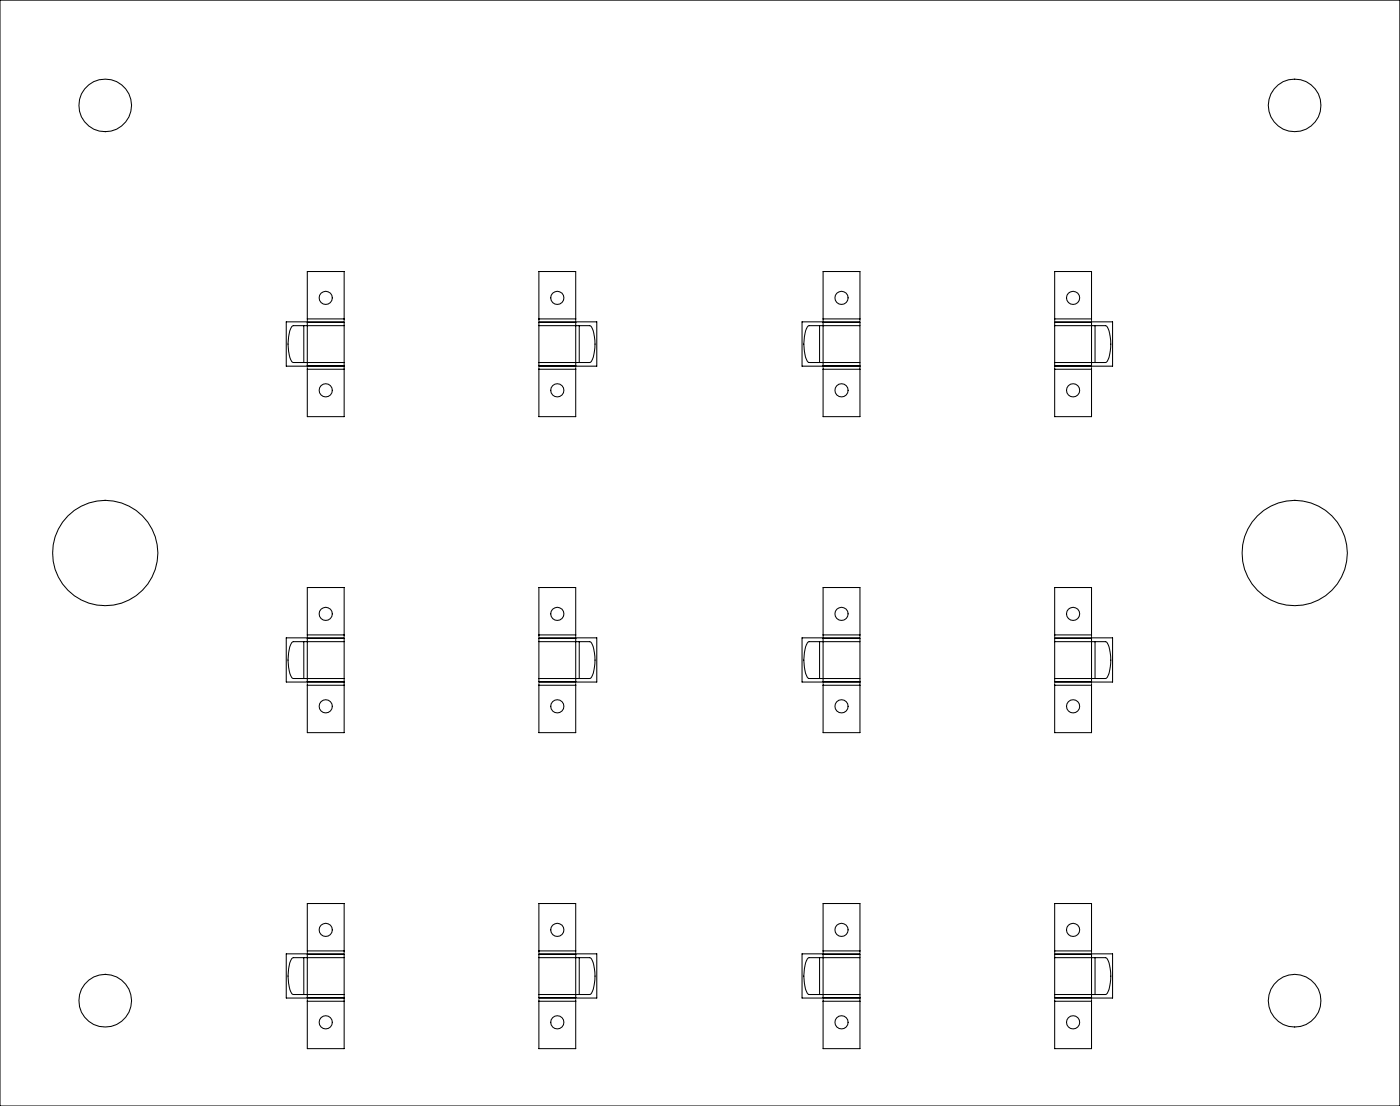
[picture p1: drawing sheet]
<svg xmlns="http://www.w3.org/2000/svg" width="338mm" height="267mm" viewBox="0 0 338 267" stroke-linecap="round" stroke-linejoin="round" font-family="sans-serif">
<g fill="none" stroke="#000" stroke-width=".25">
<path d="M0 0h337.8v266.7h-337.8zM69.1 77.6h13.9v10.7h-13.9zM73.3 78.5h.9M73.3 78.5h-2.5a3.1 3.1 0 0 0-1.2 2.7 9.4 9.4 0 0 0 1 6.1l2.7 .1M73.3 78.5v8.9M74.2 76.9v.4M74.2 77.6v.2M74.2 77.8v.7M74.2 76.9h8.8M74.2 77.8h8.8M74.2 76.9v-11.4h8.8v11.4M74.2 78.5v8.9"/>
<path d="M74.2 78.5h8.8M83 76.9v.4M130 76.9v.4M130 76.9v-11.4h8.9v11.4M130 77.6h14v10.7h-14zM130 76.9h8.9M130 77.8h8.9M130 78.5h8.9M138.9 77.6v.2M138.9 76.9v.4M138.9 77.8v.7M138.9 78.5h.9"/>
<path d="M138.9 78.5v8.9M139.8 78.5h2.5a3.1 3.1 0 0 1 1.1 2.7 9.4 9.4 0 0 1-.9 6.1l-2.7 .1M139.8 78.5v8.9M193.5 77.6h14v10.7h-14zM197.8 78.5h.8M197.8 78.5h-2.5a3.1 3.1 0 0 0-1.2 2.7 9.4 9.4 0 0 0 .9 6.1l2.8 .1M197.8 78.5v8.9M198.6 76.9v.4M198.6 77.6v.2M198.6 77.8v.7M198.6 76.9h8.9M198.6 77.8h8.9"/>
<path d="M198.6 76.9v-11.4h8.9v11.4M198.6 78.5h8.9M198.6 78.5v8.9M207.5 76.9v.4M254.5 76.9v.4M254.5 76.9h8.9M254.5 77.8h8.9M254.5 76.9v-11.4h8.9v11.4M254.5 78.5h8.9M254.5 77.6h14v10.7h-14zM263.4 77.6v.2M263.4 76.9v.4"/>
<path d="M263.4 77.8v.7M263.4 78.5h.8M263.4 78.5v8.9M264.2 78.5h2.5a3.1 3.1 0 0 1 1.2 2.7 9.4 9.4 0 0 1-.9 6.1l-2.8 .1M264.2 78.5v8.9M73.3 87.4h.9M74.2 88.2v.1M74.2 88.7v.3M74.2 87.4v.8M74.2 89v11.5h8.8v-11.5M74.2 89h8.8M74.2 88.2h8.8"/>
<path d="M74.2 87.4h8.8M83 88.3v.7M130 88.7v.3M130 89v11.5h8.9v-11.5M130 89h8.9M130 88.2h8.9M130 87.4h8.9M138.9 88.7v.3M138.9 88.2v.1M138.9 87.4v.8M138.9 87.4h.9M197.8 87.4h.8"/>
<path d="M198.6 88.2v.1M198.6 88.7v.3M198.6 87.4v.8M198.6 89v11.5h8.9v-11.5M198.6 89h8.9M198.6 88.2h8.9M198.6 87.4h8.9M207.5 88.3v.7M254.5 88.7v.3M254.5 89v11.5h8.9v-11.5M254.5 89h8.9M254.5 88.2h8.9"/>
<path d="M254.5 87.4h8.9M263.4 88.7v.3M263.4 88.2v.1M263.4 87.4v.8M263.4 87.4h.8M69.1 153.8h13.9v10.7h-13.9zM73.3 154.7h.9M73.3 154.7h-2.5a3.1 3.1 0 0 0-1.2 2.7 9.4 9.4 0 0 0 1 6.1l2.7 .1M73.3 154.7v8.9M74.2 153.1v.4M74.2 153.8v.2M74.2 154v.7"/>
<path d="M74.2 153.1v-11.4h8.8v11.4M74.2 154.7v8.9M74.2 153.1h8.8M74.2 154h8.8M74.2 154.7h8.8M83 153.1v.4M130 153.1v.4M130 153.1v-11.4h8.9v11.4M130 153.8h14v10.7h-14zM130 153.1h8.9M130 154h8.9M130 154.7h8.9"/>
<path d="M138.9 153.8v.2M138.9 153.1v.4M138.9 154v.7M138.9 154.7h.9M138.9 154.7v8.9M139.8 154.7h2.5a3.1 3.1 0 0 1 1.1 2.7 9.4 9.4 0 0 1-.9 6.1l-2.7 .1M139.8 154.7v8.9M193.5 153.8h14v10.7h-14zM197.8 154.7h.8M197.8 154.7h-2.5a3.1 3.1 0 0 0-1.2 2.7 9.4 9.4 0 0 0 .9 6.1l2.8 .1M197.8 154.7v8.9M198.6 153.1v.4"/>
<path d="M198.6 153.8v.2M198.6 154v.7M198.6 153.1v-11.4h8.9v11.4M198.6 154.7v8.9M198.6 153.1h8.9M198.6 154h8.9M198.6 154.7h8.9M207.5 153.1v.4M254.5 153.1v.4M254.5 153.1v-11.4h8.9v11.4M254.5 153.1h8.9M254.5 154h8.9"/>
<path d="M254.5 154.7h8.9M254.5 153.8h14v10.7h-14zM263.4 153.8v.2M263.4 153.1v.4M263.4 154v.7M263.4 154.7h.8M263.4 154.7v8.9M264.2 154.7h2.5a3.1 3.1 0 0 1 1.2 2.7 9.4 9.4 0 0 1-.9 6.1l-2.8 .1M264.2 154.7v8.9M73.3 163.6h.9M74.2 164.4v.1M74.2 164.9v.3"/>
<path d="M74.2 163.6v.8M74.2 165.2v11.5h8.8v-11.5M74.2 165.2h8.8M74.2 164.4h8.8M74.2 163.6h8.8M83 164.5v.7M130 164.9v.3M130 165.2v11.5h8.9v-11.5M130 165.2h8.9M130 164.4h8.9M130 163.6h8.9M138.9 164.9v.3"/>
<path d="M138.9 164.4v.1M138.9 163.6v.8M138.9 163.6h.9M197.8 163.6h.8M198.6 164.4v.1M198.6 164.9v.3M198.6 163.6v.8M198.6 165.2v11.5h8.9v-11.5M198.6 165.2h8.9M198.6 164.4h8.9M198.6 163.6h8.9M207.5 164.5v.7"/>
<path d="M254.5 164.9v.3M254.5 165.2v11.5h8.9v-11.5M254.5 165.2h8.9M254.5 164.4h8.9M254.5 163.6h8.9M263.4 164.9v.3M263.4 164.4v.1M263.4 163.6v.8M263.4 163.6h.8M69.1 230h13.9v10.7h-13.9zM73.3 239.8h.9M73.3 230.9h.9"/>
<path d="M73.3 230.9h-2.5a3.1 3.1 0 0 0-1.2 2.7 9.4 9.4 0 0 0 1 6.1l2.7 .1M73.3 230.9v8.9M74.2 229.3v.4M74.2 230v.2M74.2 239.8v.8M74.2 230.2v.7M74.2 229.3h8.8M74.2 229.3v-11.4h8.8v11.4M74.2 230.2h8.8M74.2 230.9h8.8M74.2 239.8h8.8M74.2 230.9v8.9"/>
<path d="M83 229.3v.4M130 229.3v.4M130 229.3v-11.4h8.9v11.4M130 229.3h8.9M130 230h14v10.7h-14zM130 230.2h8.9M130 230.9h8.9M130 239.8h8.9M138.9 230v.2M138.9 229.3v.4M138.9 230.2v.7M138.9 239.8v.8"/>
<path d="M138.9 239.8h.9M138.9 230.9h.9M138.9 230.9v8.9M139.8 230.9h2.5a3.1 3.1 0 0 1 1.1 2.7 9.4 9.4 0 0 1-.9 6.1l-2.7 .1M139.8 230.9v8.9M193.5 230h14v10.7h-14zM197.8 230.9h.8M197.8 239.8h.8M197.8 230.9h-2.5a3.1 3.1 0 0 0-1.2 2.7 9.4 9.4 0 0 0 .9 6.1l2.8 .1M197.8 230.9v8.9M198.6 229.3v.4M198.6 230v.2"/>
<path d="M198.6 230.2v.7M198.6 239.8v.8M198.6 229.3h8.9M198.6 229.3v-11.4h8.9v11.4M198.6 230.2h8.9M198.6 230.9h8.9M198.6 239.8h8.9M198.6 230.9v8.9M207.5 229.3v.4M254.5 229.3v.4M254.5 229.3h8.9M254.5 229.3v-11.4h8.9v11.4"/>
<path d="M254.5 230.2h8.9M254.5 230.9h8.9M254.5 239.8h8.9M254.5 230h14v10.7h-14zM263.4 230v.2M263.4 229.3v.4M263.4 230.2v.7M263.4 239.8v.8M263.4 239.8h.8M263.4 230.9h.8M263.4 230.9v8.9M264.2 230.9h2.5a3.1 3.1 0 0 1 1.2 2.7 9.4 9.4 0 0 1-.9 6.1l-2.8 .1"/>
<path d="M264.2 230.9v8.9M74.2 240.6v.1M74.2 241.1v.3M74.2 241.4h8.8M74.2 240.6h8.8M74.2 241.4v11.5h8.8v-11.5M83 240.7v.7M130 241.1v.3M130 241.4v11.5h8.9v-11.5M130 241.4h8.9M130 240.6h8.9M138.9 241.1v.3"/>
<path d="M138.9 240.6v.1M198.6 240.6v.1M198.6 241.1v.3M198.6 241.4h8.9M198.6 240.6h8.9M198.6 241.4v11.5h8.9v-11.5M207.5 240.7v.7M254.5 241.1v.3M254.5 241.4h8.9M254.5 240.6h8.9M254.5 241.4v11.5h8.9v-11.5M263.4 241.1v.3"/>
<path d="M263.4 240.6v.1"/>
<circle cx="25.4" cy="25.4" r="6.3"/>
<circle cx="312.4" cy="25.4" r="6.3"/>
<circle cx="78.6" cy="71.8" r="1.58"/>
<circle cx="134.5" cy="71.8" r="1.59"/>
<circle cx="203.1" cy="71.8" r="1.58"/>
<circle cx="258.9" cy="71.8" r="1.59"/>
<circle cx="78.6" cy="94.1" r="1.59"/>
<circle cx="134.5" cy="94.1" r="1.59"/>
<circle cx="203.1" cy="94.1" r="1.59"/>
<circle cx="258.9" cy="94.1" r="1.59"/>
<circle cx="25.4" cy="133.4" r="12.7"/>
<circle cx="312.4" cy="133.4" r="12.7"/>
<circle cx="78.6" cy="148" r="1.58"/>
<circle cx="134.5" cy="148" r="1.59"/>
<circle cx="203.1" cy="148" r="1.58"/>
<circle cx="258.9" cy="148" r="1.59"/>
<circle cx="78.6" cy="170.3" r="1.59"/>
<circle cx="134.5" cy="170.3" r="1.59"/>
<circle cx="203.1" cy="170.3" r="1.59"/>
<circle cx="258.9" cy="170.3" r="1.59"/>
<circle cx="78.6" cy="224.2" r="1.58"/>
<circle cx="134.5" cy="224.2" r="1.59"/>
<circle cx="203.1" cy="224.2" r="1.58"/>
<circle cx="258.9" cy="224.2" r="1.59"/>
<circle cx="25.4" cy="241.3" r="6.4"/>
<circle cx="78.6" cy="246.5" r="1.59"/>
<circle cx="134.5" cy="246.5" r="1.59"/>
<circle cx="203.1" cy="246.5" r="1.59"/>
<circle cx="258.9" cy="246.5" r="1.59"/>
<circle cx="312.4" cy="241.3" r="6.3"/>
</g>
</svg>
